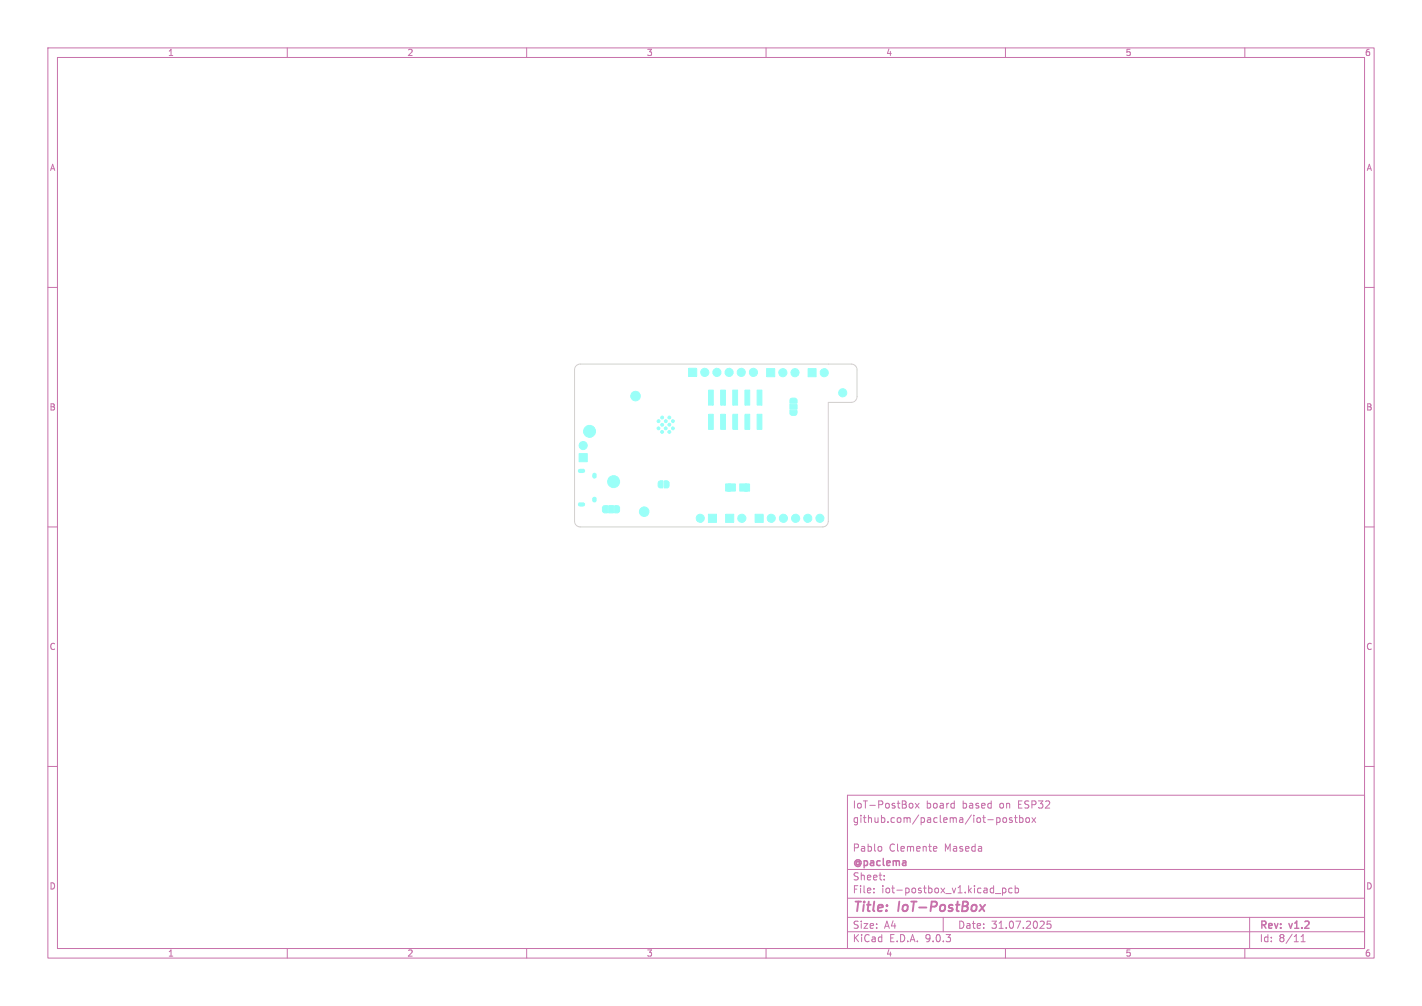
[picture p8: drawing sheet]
<svg xmlns="http://www.w3.org/2000/svg" width="297mm" height="210mm" viewBox="0 0 297 210" stroke-linecap="round" stroke-linejoin="round" font-family="sans-serif">
<defs><g id="words">
<g font-size="2.8" fill="#c872ab">
<text x="178" y="190.9">Title:</text>
<text x="187.7" y="190.9">IoT-PostBox</text>
</g>
<g font-size="2.1" fill="#c872ab">
<text x="178" y="172">github.com/paclema/iot-postbox</text>
<text x="178" y="169">IoT-PostBox</text>
<text x="193.4" y="169">board</text>
<text x="201" y="169">based</text>
<text x="208.9" y="169">on</text>
<text x="212.9" y="169">ESP32</text>
<text x="178" y="178">Pablo</text>
<text x="185.7" y="178">Clemente</text>
<text x="197.3" y="178">Maseda</text>
<text x="178" y="184">Sheet:</text>
<text x="178" y="181.2">@paclema</text>
<text x="178" y="186.7">File:</text>
<text x="184.1" y="186.7">iot-postbox_v1.kicad_pcb</text>
<text x="178" y="196.9">KiCad</text>
<text x="178" y="194.1">Size:</text>
<text x="184.7" y="194.1">A4</text>
<text x="185.7" y="196.9">E.D.A.</text>
<text x="193.3" y="196.9">9.0.3</text>
<text x="200" y="194.1">Date:</text>
<text x="207" y="194.1">31.07.2025</text>
<text x="263" y="194.3">Rev:</text>
<text x="263" y="196.9">Id:</text>
<text x="267.1" y="196.9">8/11</text>
<text x="269.4" y="194.3">v1.2</text>
</g>
<g font-size="1.8" fill="#c872ab">
<text x="35" y="11.9">1</text>
<text x="85" y="11.9">2</text>
<text x="135" y="11.9">3</text>
<text x="185" y="11.9">4</text>
<text x="235" y="11.9">5</text>
<text x="285" y="11.9">6</text>
<text x="10.3" y="35.9">A</text>
<text x="285.4" y="35.9">A</text>
<text x="10.3" y="85.9">B</text>
<text x="285.3" y="85.9">B</text>
<text x="10.3" y="135.9">C</text>
<text x="285.3" y="135.9">C</text>
<text x="10.3" y="185.9">D</text>
<text x="285.3" y="185.9">D</text>
<text x="35" y="199.9">1</text>
<text x="85" y="199.9">2</text>
<text x="135" y="199.9">3</text>
<text x="185" y="199.9">4</text>
<text x="235" y="199.9">5</text>
<text x="285" y="199.9">6</text>
</g>
</g></defs>
<g fill="none" stroke="#c872ab" stroke-width=".21">
<path d="M10 10h277v190h-277zM12 12h273v186h-273zM60 10v2M110 10v2M160 10v2M210 10v2M260 10v2M10 60h2M285 60h2M10 110h2M285 110h2M10 160h2"/>
<path d="M177 166h108v32h-108zM183.9 176.7l.3 .3v.4l-.3 .3M190.2 167.7l.3 .1 .2 .2-.1 .6-.4 .1M191.2 167.7l.8 1M192 167.7l-.8 1M195.2 176.7l.4 .1 .1 .3-.7 .1M195.6 177.6l-.4 .1M208.2 170.8l.4-.1 .3 .3-.2 .6h-.5M209.6 170.8l.4-.1 .2 .3v.4l-.2 .3-.4-.1-.1-.2zM211.4 170.8l-.4-.1-.2 .2 .1 .2 .5 .2v.3h-.6M211.9 170.7h.6M212.1 170.2v1.3l.4 .2"/>
<path d="M213 170.8l.4-.1 .3 .3-.2 .6h-.5M213 170.2v1.5M214.4 170.8l.3-.1 .3 .3v.4l-.3 .3-.3-.1-.2-.2zM215.5 170.7l.8 1M216.3 170.7l-.8 1M285 160h2M60 198v2M110 198v2M160 198v2M177 194.5h108M177 191.5h108M177 187.5h108"/>
<path d="M177 181.5h108M182.5 186.3v.1M182.5 185.5v.1M184.7 183.6v.1M184.7 182.8v.1M197 191.5v3M207.9 186.5h1.1M209.4 185.4v1.5M209.4 185.5l.4-.1 .3 .3-.1 .6h-.6M210 198v2M211.4 185.5l-.4-.1-.3 .3 .1 .6h.6M212 185.5l.5-.1 .2 .3-.1 .6h-.6"/>
<path d="M212 184.9v1.5M219.5 192.3h-.8v.7l.2-.1h.5l.1 .3v.5l-.3 .1-.5-.1M260 198v2M261 191.5v6.5M271.7 196.6h.9M271.7 195.5l.5-.4v1.5"/>
</g>
<path d="M204.7 188.9l.9 1.3M205.8 188.9l-1.3 1.3" fill="none" stroke="#c872ab" stroke-width=".4"/>
<path d="M121.1 98.3h.7M121.1 105.3h.7" fill="none" stroke="#9afff8" stroke-width=".89"/>
<path d="M124.2 99.2v.3M124.2 104.2v.3" fill="none" stroke="#9afff8" stroke-width=".95"/>
<g fill="#9afff8" stroke="#9afff8" stroke-width=".21">
<path d="M151.6 107.4h1.6v1.7h-1.6z"/>
<path d="M157.7 107.4h1.7v1.7h-1.7z"/>
<path d="M160.1 77h1.7v1.7h-1.7z"/>
<path d="M147.9 107.4h1.8v1.7h-1.8z"/>
<path d="M120.9 94.7h1.7v1.7h-1.7z"/>
<path d="M168.8 77h1.7v1.7h-1.7z"/>
<path d="M143.8 76.9h1.7v1.7h-1.7z"/>
<path d="M152.1 101h1.5v1.5h-1.5z"/>
<path d="M154.5 101h1.5v1.5h-1.5z"/>
<path d="M151.6 101h.9l.5 .8-.5 .7h-.9z"/>
<path d="M155.5 101h1.1v1.5h-1.1l-.4-.7z"/>
<path d="M158.1 86.5h1v3.1h-1z"/>
<path d="M158.1 81.4h1v3.2h-1z"/>
<path d="M155.6 86.5h1v3.1h-1z"/>
<path d="M155.6 81.4h1v3.2h-1z"/>
<path d="M153.1 86.5h1v3.1h-1z"/>
<path d="M153.1 81.4h1v3.2h-1z"/>
<path d="M150.5 86.5h1v3.1h-1z"/>
<path d="M150.5 81.4h1v3.2h-1z"/>
<path d="M148 86.5h1v3.1h-1z"/>
<path d="M148 81.4h1v3.2h-1z"/>
<path d="M165.1 83.3l.3-.2 .9 .1 .2 .3v.7h-1.5z"/>
<path d="M165 84.4h1.5v1h-1.5z"/>
<path d="M165 85.7h1.5l-.1 .7-.4 .3h-.7l-.3-.3z"/>
<path d="M138.8 100.4h.7l.2 .3 .1 .7-.3 .4-.7 .1z"/>
<path d="M137.6 100.6l.3-.2h.6v1.5h-.6l-.3-.2z"/>
<path d="M126 105.7l.9-.1v1.5h-.6l-.4-.2-.1-.9z"/>
<path d="M127.1 105.6h1v1.5h-1z"/>
<path d="M128.4 105.6h.7l.3 .3v.7l-.3 .4-.7 .1z"/>
<circle cx="154.9" cy="108.2" r=".85"/>
<circle cx="137.5" cy="87.9" r=".3"/>
<circle cx="137.5" cy="89.4" r=".3"/>
<circle cx="138.3" cy="87.2" r=".3"/>
<circle cx="138.3" cy="88.7" r=".3"/>
<circle cx="138.3" cy="90.2" r=".3"/>
<circle cx="139.1" cy="87.9" r=".3"/>
<circle cx="139.1" cy="89.4" r=".3"/>
<circle cx="139.8" cy="87.2" r=".3"/>
<circle cx="139.8" cy="88.7" r=".3"/>
<circle cx="139.8" cy="90.2" r=".3"/>
<circle cx="140.5" cy="87.9" r=".3"/>
<circle cx="140.5" cy="89.4" r=".3"/>
<circle cx="161.1" cy="108.2" r=".85"/>
<circle cx="163.6" cy="108.2" r=".85"/>
<circle cx="166.2" cy="108.2" r=".85"/>
<circle cx="168.7" cy="108.2" r=".85"/>
<circle cx="171.2" cy="108.2" r=".85"/>
<circle cx="176" cy="82" r=".85"/>
<circle cx="163.5" cy="77.8" r=".85"/>
<circle cx="166" cy="77.8" r=".85"/>
<circle cx="146.3" cy="108.2" r=".85"/>
<circle cx="121.8" cy="93" r=".85"/>
<circle cx="172.2" cy="77.8" r=".85"/>
<circle cx="147.2" cy="77.7" r=".85"/>
<circle cx="149.7" cy="77.7" r=".85"/>
<circle cx="152.3" cy="77.7" r=".85"/>
<circle cx="154.8" cy="77.7" r=".85"/>
<circle cx="157.4" cy="77.7" r=".85"/>
<circle cx="123.1" cy="90" r="1.25"/>
<circle cx="128.2" cy="100.5" r="1.25"/>
<circle cx="134.5" cy="106.8" r="1"/>
<circle cx="132.7" cy="82.7" r="1"/>
</g>
<path d="M120.4 76.4l.8-.4h56.6a1.2 1.2 0 0 1 1.2 1.2v5.6a1.2 1.2 0 0 1-1.2 1.2h-4.8v24.8a1.2 1.2 0 0 1-1.2 1.2h-50.6a1.2 1.2 0 0 1-1.2-1.2v-31.6z" fill="none" stroke="#d0d2cd" stroke-width=".21"/>
<use href="#words"/>
</svg>
